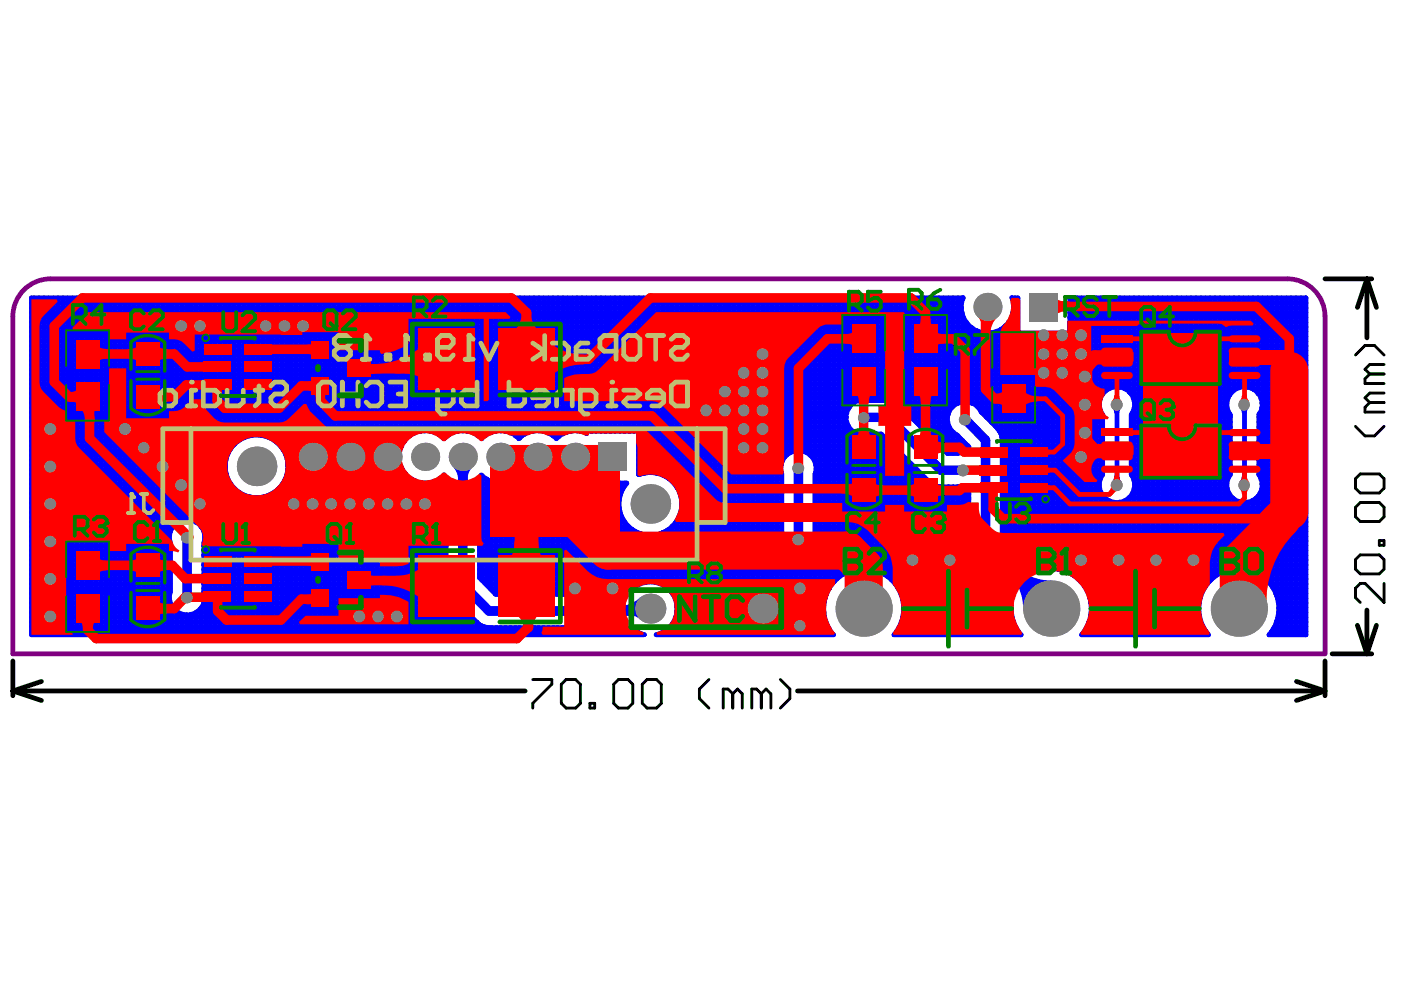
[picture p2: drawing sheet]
<svg xmlns="http://www.w3.org/2000/svg" width="297mm" height="210mm" viewBox="0 0 297 210" stroke-linecap="round" stroke-linejoin="round" font-family="sans-serif">
<g fill="none" stroke="#000" stroke-width="1">
<path d="M280.9 59.1h9.9M289.8 59.1v12.5M289.8 59.1l2 6.1M289.8 59.1l-2 6.1M282.4 138.6h8.4M287.8 132.6l2 6M289.8 129.3v9.3M291.8 132.6l-2 6M2.7 140.1v7.4M2.7 146.5l6.1 2M2.7 146.5h108.6M8.8 144.5l-6.1 2"/>
<path d="M169.1 146.5h111.8M274.9 144.5l6 2M280.9 140.1v7.4M280.9 146.5l-6 2"/>
</g>
<g fill="none" stroke="#000" stroke-width=".61">
<path d="M287.4 75.3l2-2.1h2l2 2.1M290.4 79.3l-1 1v1h4M290.4 79.3h3M293.4 77.3h-3l-1 1 1 1M287.4 90.4l2 2h2l2-2M290.4 85.4l-1 1v1h4M290.4 85.4h3M293.4 83.3h-3l-1 1 1 1.1M287.4 101.5l1-1h4l1 1v2l-1 1h-4l-1-1zM287.4 107.6l1-1.1h4l1 1.1v2l-1 1h-4l-1-1zM287.4 118.7l1-1.1h4l1 1.1v2l-1 1h-4l-1-1zM292.4 114.6h1v1h-1z"/>
<path d="M293.4 123.7v4l-4-4h-1l-1 1v2l1 1M113 144.1h4v1l-4 4v1M119 145.1l1-1h2l1.1 1v4l-1.1 1h-2l-1-1zM125.1 149.1h1v1h-1zM130.1 145.1l1-1h2l1.1 1v4l-1.1 1h-2l-1-1zM136.2 145.1l1-1h2l1 1v4l-1 1h-2l-1-1zM150.3 144.1l-2 2v2l2 2M155.4 147.1l-1.1-1h-1v4M155.4 147.1v3M155.4 147.1l1-1 1 1v3M161.4 147.1l-1-1h-1v4M161.4 147.1v3"/>
<path d="M161.4 147.1l1-1 1 1v3M165.4 144.1l2.1 2v2l-2.1 2"/>
</g>
<path d="M5.1 61.5a8 8 0 0 1 5.6-2.4h262.3a8 8 0 0 1 7.9 8v71.5h-278.2v-71.5a7.9 7.9 0 0 1 2.4-5.6z" fill="none" stroke="#800080" stroke-width="1"/>
<g fill="none" stroke="#00f" stroke-width="1">
<path d="M6.7 64.3h197.2M6.7 63.3h197.5M6.7 65.3h197.2M6.7 66.3h197.3M6.7 67.3h197.6M6.7 68.3h198.2M6.7 69.3h199.1M6.7 70.3h200.9M6.7 79.4h270.2M6.7 71.3h270.2M6.7 72.3h270.2M6.7 75.4h270.2"/>
<path d="M6.7 76.4h270.2M6.7 73.3h270.2M6.7 74.4h270.2M6.7 77.4h270.2M6.7 78.4h270.2M7.3 63.2v71.4M8.3 63.2v71.4M9.3 63.2v71.4M10.3 63.2v71.4M11.3 63.2v71.4M12.3 63.2v71.4M13.3 63.2v71.4"/>
<path d="M14.3 63.2v71.4M15.3 63.2v71.4M16.4 63.2v71.4M17.4 63.2v71.4M18.4 63.2v71.4M19.4 63.2v71.4M20.4 63.2v71.4M21.4 63.2v71.4M22.4 63.2v71.4M23.4 63.2v71.4M24.4 63.2v71.4M25.4 63.2v71.4"/>
<path d="M26.4 63.2v71.4M27.5 63.2v71.4M28.5 63.2v71.4M29.5 63.2v71.4M30.5 63.2v71.4M31.5 63.2v71.4M32.5 63.2v71.4M33.5 63.2v71.4M34.5 63.2v71.4M35.5 63.2v71.4M36.5 63.2v48.8M37.6 63.2v47.7"/>
<path d="M38.6 63.2v47.2M39.6 63.2v47.1M40.6 63.2v47.2M41.6 63.2v47.6M42.6 63.2v48.5h52M43.6 63.2v71.4M44.6 63.2v71.4M45.6 63.2v71.4M46.6 63.2v71.4M47.6 63.2v71.4M48.7 63.2v32.2M49.7 63.2v30.9"/>
<path d="M50.7 63.2v30.1M51.7 63.2v29.5M52.7 63.2v29.2M53.7 63.2v29M54.7 63.2v29M55.7 63.2v29.1M56.7 63.2v29.4M57.7 63.2v29.8M58.7 63.2v30.6M59.8 63.2v31.6M60.8 63.2v33.7M61.8 63.2v71.4"/>
<path d="M62.8 63.2v71.4M63.8 63.2v71.4M64.8 63.2v71.4M65.8 63.2v71.4M66.8 63.2v71.4M67.8 63.2v71.4M68.8 63.2v71.4M69.9 63.2v71.4M70.9 63.2v71.4M71.9 63.2v71.4M72.9 63.2v71.4M73.9 63.2v71.4"/>
<path d="M74.9 63.2v71.4M75.9 63.2v71.4M76.9 63.2v71.4M77.9 63.2v71.4M78.9 63.2v71.4M79.9 63.2v71.4M81 63.2v71.4M82 63.2v71.4M83 63.2v71.4M84 63.2v71.4M85 63.2v31.7M86 63.2v30"/>
<path d="M87 63.2v29.1M88 63.2v28.6M89 63.2v28.3M90 63.2v28.2M91.1 63.2v28.2M92.1 63.2v28.5M93.1 63.2v29M94.1 63.2v29.8a5.6 5.6 0 0 1 8 0l.1-29.8M95.1 63.2v29.1M96.1 63.2v28.5M97.1 63.2v28.3M98.1 63.2v28.2"/>
<path d="M99.1 63.2v28.3M100.1 63.2v28.5M101.1 63.2v29.1M103.2 63.2v29M104.2 63.2v28.5M105.2 63.2v28.2M106.2 63.2v28.2M107.2 63.2v28.3M108.2 63.2v28.6M109.2 63.2v29.2M110.2 63.2v29.6M111.2 63.2v28.9"/>
<path d="M112.3 63.2v28.4M113.3 63.2v28.2M114.3 63.2v28.2M115.3 63.2v28.3h5.4M116.3 63.2v28.7M117.3 63.2v29.2M118.3 63.2v29.5M119.3 63.2v28.8M120.3 63.2v28.4M121.3 63.2v28.2M122.3 63.2v28.2M123.4 63.2v28.3"/>
<path d="M124.4 63.2v28.7M125.4 63.2v28.2M126.4 63.2v28.2M127.4 63.2v28.2M128.4 63.2v28.2M129.4 63.2v28.2M130.4 63.2v28.2M131.4 63.2v28.2M132.4 63.2v28.2M133.4 63.2v28.2M134.5 63.2v28.2M135.5 63.2v37.4"/>
<path d="M136.5 63.2v37.1M137.5 63.2v36.9M138.5 63.2v37M139.5 63.2v37.1M140.5 63.2v37.5M141.5 63.2v38M142.5 63.2v38.8M143.5 63.2v40.1M144.6 63.2v71.4M145.6 63.2v71.4M146.6 63.2v71.4M147.6 63.2v71.4"/>
<path d="M148.6 63.2v71.4M149.6 63.2v71.4M150.6 63.2v71.4M151.6 63.2v71.4M152.6 63.2v71.4M153.6 63.2v71.4M154.6 63.2v71.4M155.7 63.2v71.4M156.7 63.2v71.4M157.7 63.2v71.4M158.7 63.2v71.4M159.7 63.2v71.4"/>
<path d="M160.7 63.2v71.4M161.7 63.2v71.4M162.7 63.2v71.4M163.7 63.2v71.4M164.7 63.2v71.4M165.8 63.2v34.9M166.8 63.2v33.3M167.8 63.2v32.6M168.8 63.2v32.3h-33.4M169.8 63.2v32.3M170.8 63.2v32.6M171.8 63.2v33.4h19.6"/>
<path d="M172.8 63.2v34.9M173.8 63.2v71.4M174.8 63.2v64.1M175.8 63.2v61.5M176.9 63.2v60.2M177.9 63.2v59.2M178.9 63.2v58.5M179.9 63.2v23.6M180.9 63.2v22.4M181.9 63.2v21.9M182.9 63.2v21.7M183.9 63.2v21.7"/>
<path d="M184.9 63.2v21.8M185.9 63.2v21.8M186.9 63.2v21.8M188 63.2v21.8M189 63.2v21.9M190 63.2v22.3M191 63.2v23M192 63.2v24M193 63.2v25M194 63.2v26M195 63.2v27M196 63.2v28"/>
<path d="M197 63.2v29M198.1 63.2v30M199.1 63.2v31M200.1 63.2v32M201.1 63.2v24.6M202.1 63.2v23M203.1 63.2v22.4M204.1 63.2v.3M204.1 66.7v18.6M204.2 63.1a5.6 5.6 0 0 0 5.2 7.5 5.6 5.6 0 0 0 5.1-7.5M204.2 63.2h-197.5v71.4h129.9M205.1 68.6v16.7"/>
<path d="M206.1 69.5v16.1M207.1 70.1v16.1M208.1 70.4v17.1h25.4M209.2 70.6v17.9h24.6M210.2 70.5v19h23.6M211.1 70.3h4.7M211.2 70.3v20.2h22.6M212.2 69.8v22M212.9 69.3h2.9M213.2 69v45.3M213.8 68.3h2M214.2 67.7v47.6"/>
<path d="M214.4 67.3h1.4M214.5 63.2h1.3v7.4h11v-7.4h50.1v71.4h-7.9M214.6 63.3h1.2M214.7 66.3h1.1M214.8 64.3h1M214.9 65.3h.9M215.2 63.2v53.1M216.2 70.6v46.7M217.2 70.6v47.7M218.2 70.6v48.6M219.3 70.6v49.2h57.6M220.3 70.6v49.6"/>
<path d="M221.3 70.6v49.8M222.3 70.6v50M223.3 70.6v50M224.3 70.6v50.1M225.3 70.6v50.3M226.3 70.6v50.7M226.8 64.3h50.1M226.8 63.3h50.1M226.8 65.3h50.1M226.8 66.3h50.1M226.8 67.3h50.1M226.8 68.3h50.1"/>
<path d="M226.8 69.3h50.1M226.8 70.3h50.1M227.3 63.2v58.6M228.3 63.2v59.4M229.3 63.2v60.3M230.4 63.2v61.8M231.4 63.2v65.4M232.4 63.2v71.4M233.4 63.2v21M234.4 63.2v19.7M235.4 63.2v19.1M236.4 63.2v18.8"/>
<path d="M237.4 63.2v18.9M238.4 63.2v19.2h23.8M239.4 63.2v19.9M240.5 63.2v21.9M241.5 63.2v71.4M242.5 63.2v71.4M243.5 63.2v71.4M244.5 63.2v71.4M245.5 63.2v71.4M246.5 63.2v71.4M247.5 63.2v71.4M248.5 63.2v71.4"/>
<path d="M249.5 63.2v71.4M250.5 63.2v71.4M251.6 63.2v71.4M252.6 63.2v71.4M253.6 63.2v71.4M254.6 63.2v63.2M255.6 63.2v61.1M256.6 63.2v59.9M257.6 63.2v59M258.6 63.2v58.4M259.6 63.2v57.9M260.6 63.2v20.6"/>
<path d="M261.6 63.2v19.5M262.7 63.2v19M263.7 63.2v18.8M264.7 63.2v18.9M265.7 63.2v19.3M266.7 63.2v20.2h10.2M267.7 63.2v59.1M268.7 63.2v59.9M269.7 63.2v61.2M270.7 63.2v63.3M271.7 63.2v71.4M272.8 63.2v71.4"/>
<path d="M273.8 63.2v71.4M274.8 63.2v71.4M275.8 63.2v71.4M276.8 63.2v71.4M6.7 92.5h45.5M6.7 93.5h43.7M6.7 91.5h82.2M6.7 95.5h41.9M6.7 88.5h172.8M6.7 89.5h172.9M6.7 87.5h172.9M6.7 90.5h173.3"/>
<path d="M6.7 85.5h174.4M6.7 96.6h41.3M6.7 97.6h41.1M6.7 99.6h41M6.7 98.6h40.9M6.7 94.5h42.6M6.7 86.5h173.4M6.7 84.4h226.6M6.7 82.4h228.4M6.7 83.4h227.2M6.7 80.4h270.2M6.7 81.4h270.2"/>
<path d="M56.5 92.5h30.3M58.4 93.5h27.4M59.5 94.5h25.7M60.2 95.5h24.6M60.7 96.6h24M61 97.6h23.7M61.1 99.6h24.3M61.1 98.6h23.8M85 98.8v35.8M91.4 91.5h5.5M93.5 92.5h1.3M94.2 93a5.6 5.6 0 0 0-8-.1 5.6 5.6 0 0 0 0 7.9 5.6 5.6 0 0 0 8-.1"/>
<path d="M99.3 91.5h5.5M101.4 92.5h1.3M102.1 93a5.6 5.6 0 0 1 8 0M107.3 91.5h5.5M109.4 92.5h1.2M117.4 92.5h1.2M118 93a5.6 5.6 0 0 0-8 0M123.2 91.5h1.2M124.4 91.4h11v9.2M124.4 91.9a5.6 5.6 0 0 0-6.5 1.1M135.4 92.5h52M135.4 93.5h53"/>
<path d="M135.4 91.5h45.5v29.4M135.4 96.6h31.3M135.4 97.6h30.6M135.4 99.6h30.1M135.4 98.6h30.3M135.4 94.5h54M169.7 95.5h20.7M172.6 97.6h19.8M172.9 98.6h20.5M173 99.6h21.4M179.9 90.3v30.9M181.9 92v28.7"/>
<path d="M182.9 92.2v28.4M183.9 92.1v28.5M184.3 84.9a3.7 3.7 0 0 0-4.9 3.6 3.7 3.7 0 0 0 4.9 3.5M184.3 85h4.5l1.3 .4 .8 .6M184.3 92h2.5l10.1 10.1M184.9 92v28.8M185.9 92v29.1M186.9 92.1v29.4M188 93.1v29M189 94.1v28.8M190 95.1v28.9M190.1 85.5h13.2"/>
<path d="M190.8 86.1l10.1 10.1h2.2v-3.8M191 96.2v29.6h22.8M191.3 86.5h10.5M192 97.2v37.4M192.3 87.5h8.9M193 98.2v36.4M193.3 88.5h7.6M194 99.2v35.4M194.3 89.5h6.7M195.3 90.5h6M196.3 91.5h5.6M197.3 92.5h5.9"/>
<path d="M198.4 93.5h5.8M199.4 94.5h5.8M200.4 95.5h5M201.1 90.1v6.1M202.1 91.6v4.6M204.1 93.4v2.5M205.1 94.4v1.7M205.9 85.5h27.2M207.4 86.5h25.8M207.9 87.2a3.7 3.7 0 0 0-5.9-1 3.7 3.7 0 0 0 .9 6l2.5 2.5 .1 1.5-1.5-.2-.9 .1M207.9 87.3l3.6 3.5M211.4 90.8l.8 1.2 .3 1.3v20.4l4.4 4.4"/>
<path d="M212 91.5h21.8M212.4 92.5h21.4M212.5 93.5h21.3M212.5 95.5h21.3M212.5 96.6h21.3M212.5 97.6h21.3M212.5 99.6h21.3M212.5 98.6h21.3M212.5 94.5h21.3M233.4 87.2v14.2M233.8 87.9a3.7 3.7 0 0 1 3-5.9 3.7 3.7 0 0 1 3.1 5.9M233.8 87.9v12.8"/>
<path d="M236.2 86.2l.4 .6 .1 .6M236.8 86.2v16.6M237.3 86.2l-.4 .6-.1 .6M239.7 83.4h21.2M239.8 92.5h21M239.8 93.5h21M239.8 87.9v12.8M239.8 91.5h21M239.8 95.5h21M239.8 88.5h21M239.8 89.5h21M239.8 90.5h21"/>
<path d="M239.8 96.6h21M239.8 97.6h21M239.8 99.6h21M239.8 98.6h21M239.8 94.5h21M240 87.5h20.5M240.2 84.4h20.1M240.6 85.5h19.5M260.1 86.5h-19.6v15.6M260.6 87.7v13.2M260.8 87.9a3.7 3.7 0 0 1 3.1-5.9 3.7 3.7 0 0 1 3 5.9M260.8 87.9v12.8"/>
<path d="M263.3 86.2l.3 .6 .2 .6M263.9 86.2v16.6M264.3 86.2l-.3 .6-.1 .6M265.5 82.4h11.4M266.9 92.5h10M266.9 93.5h10M266.9 87.9v12.8M266.9 91.5h10M266.9 95.5h10M266.9 88.5h10M266.9 89.5h10M266.9 90.5h10"/>
<path d="M266.9 96.6h10M266.9 97.6h10M266.9 99.6h10M266.9 98.6h10M266.9 94.5h10M267.1 87.5h9.8M267.3 84.4h9.6M267.5 85.5h9.4M267.5 86.5h9.4M6.7 101.6h41.6M6.7 103.6h43v31M6.7 104.6h44.3"/>
<path d="M6.7 105.6h87.9M6.7 100.6h41.2M6.7 102.6h42.2M6.7 119.8h29.4M6.7 111.7h30M6.7 113.7h29.2M6.7 114.7h29.3M6.7 112.7h29.4M6.7 115.7h29.4M6.7 116.7h29.4M6.7 117.7h29.4M6.7 106.6h87.9"/>
<path d="M6.7 109.7h87.9M6.7 107.7h87.9M6.7 108.7h87.9M6.7 118.8h29.4M6.7 110.7h31.3M36.1 115.1a3.7 3.7 0 0 1 3.6-4.9 3.7 3.7 0 0 1 3.5 4.9M36.1 115.1v10.4M41.4 110.7h53.2M43.2 115.1v10.4M43.2 119.8h51.4M43.2 112.7h51.4M43.2 115.7h51.4"/>
<path d="M43.2 116.7h51.4M43.2 117.7h51.4M43.2 118.8h51.4M43.3 114.7h51.3M43.4 113.7h51.2M48.7 102.3v32.3M50.7 104.4v30.2M51.7 105v29.6M52.7 105.3v29.3M53.7 105.5v29.1M54.7 105.5v29.1M55.7 105.4v29.2"/>
<path d="M56.7 105.1v29.5M58.7 103.9v30.7M59.1 103.6h35.5M59.8 102.8v31.8M60 102.6h34.6M60.5 101.6h26.8M60.8 100.9v33.7M60.9 100.6h25.2M86 100.5v34.1M87 101.4v33.2M88 101.9v32.7M89 102.3v32.3"/>
<path d="M90 102.4v32.2M91.1 102.3v32.3M92.1 102v32.6M93 101.6h1.6M93.1 101.5v33.1M94.1 100.7v33.9M94.2 100.7l.4 .9M94.6 101.6v22.8l.3 .9 .4 .7 5.8 6v2.6M94.6 104.6h-36.9v30M101.7 101.6h1.6M101.7 101.6v20.9l3.4 3.5h26.4M101.7 117.7h66.1v16.9"/>
<path d="M101.7 104.6h29.8M101.7 105.6h29.5M101.7 103.6h30.2M101.7 102.6h30.9M101.7 119.8h107M101.7 111.7h31.5M101.7 113.7h64M101.7 114.7h63.8M101.7 112.7h33M101.7 115.7h64.2M101.7 116.7h64.8M101.7 106.6h29.4"/>
<path d="M101.7 109.7h30.1M101.7 107.7h29.5M101.7 108.7h29.7M101.7 118.8h105.9M101.7 110.7h30.6M102 100.7l-.3 .9M102.1 100.7a5.6 5.6 0 0 0 8 0M102.2 100.8v22.2M103.2 101.6v22.4M104.2 102v23M105.2 102.3v23.7M106.2 102.4v23.6"/>
<path d="M107.2 102.2v23.8M108.2 101.9v24.1M108.8 101.6h2.3M109.2 101.4v24.6M110 100.7a5.6 5.6 0 0 0 8 0M110.2 100.9v25.1M111.2 101.6v24.4M112.3 102.1v23.9M113.3 102.3v23.7M114.3 102.4v23.6M115.3 102.2v23.8M116.3 101.9v24.1"/>
<path d="M116.8 101.6h2.3M117.3 101.3v24.7M117.9 100.7a5.6 5.6 0 0 0 6.5 1.1M118.3 101v25M119.3 101.7v24.3M120.3 102.1v23.9M121.3 102.3v23.7M122.3 102.4v23.6M123.4 102.2v23.8M124.4 101.8v24.2M124.4 102.4h8.4M125.4 102.4v23.6"/>
<path d="M126.4 102.4v23.6M127.4 102.4v23.6M128.4 102.4v23.6M129.4 102.4v23.6M130.4 102.4v23.6M131.4 102.4v2.5M131.4 108.8v17.2M132.4 102.4v.4M132.4 110.8v15M133.4 111.9v13.4M134.5 112.6v11.9M135.5 100.6a6.7 6.7 0 0 1 9 6.2 6.7 6.7 0 0 1-8.9 6.3 6.7 6.7 0 0 1-2.7-10.7"/>
<path d="M135.5 113.1v10.8M136.5 113.4v10.1M137.5 113.5v9.9M138.5 113.5v9.9M139.5 113.3v10.3M140.3 100.6h25.5M140.5 112.9v11.1M141 112.7h24.8M141.5 112.4v12.3M142 101.6h23.8M142.4 111.7h23.4M142.5 111.6v14.2h32.8"/>
<path d="M143 102.6h22.8M143.3 110.7h22.5M143.5 110.3v18.5h31.1M143.7 103.6h22.1M143.8 109.7h22M144.1 104.6h21.7M144.3 108.7h21.5M144.5 105.6h21.3M144.5 107.7h21.3M144.6 106.6h21.2M165.7 113.3a3.7 3.7 0 0 0 3.6 4.8 3.7 3.7 0 0 0 3.5-4.8M165.7 100.4a3.7 3.7 0 0 1 3.6-4.9 3.7 3.7 0 0 1 3.5 4.9"/>
<path d="M165.8 100.4v12.8M165.8 115.5v19.1M166.8 117.1v17.5M168.8 118v16.6M169.8 118v16.6M171.8 117.1v17.5M172.1 116.7h33.7M172.7 115.7h32.8M172.8 101.6h23.6M172.8 104.6h32.6M172.8 105.6h32.6M172.8 103.6h32.6"/>
<path d="M172.8 100.6h22.6M172.8 100.4v12.8M172.8 115.5v19.1M172.8 102.6h24.7M172.8 111.7h32.6M172.8 112.7h32.6M172.8 106.6h32.6M172.8 109.7h32.6M172.8 107.7h32.6M172.8 108.7h32.6M172.8 110.7h32.6M172.9 113.7h32.5"/>
<path d="M173 114.7h32.4M195 100.2v34.4M196 101.2v33.4M197 102.2l.7 .5 1.3 .5h4.1v31.4M197 102.2v32.4M198.1 102.9v31.7M199.1 103.2v31.4M200.1 103.2v31.4M201.1 103.2v31.4M202.1 103.2v31.4M204.1 103.4v31.2M205.1 103.2v31.4"/>
<path d="M205.4 103.1l.1 12.5 .4 1.3 .6 .7M205.5 103.2l-1.5 .2-.9-.2M206.1 117.2v17.4M206.5 117.6l5.5 5.5M206.6 117.7h-35.8v16.9M207.1 118.2v16.4M208.1 119.3v15.3M212.5 101.6h20.8M212.5 105.6h21.9v29M212.5 104.6h21.1M212.5 103.6h20.7M212.5 100.6h21.3"/>
<path d="M212.5 102.6h20.6M212.5 111.7h64.4M212.5 112.7h64.4M212.5 106.6h64.4M212.5 109.7h64.4M212.5 107.7h64.4M212.5 108.7h64.4M212.5 110.7h64.4M212.6 113.7h64.3M213.6 114.7h63.3M214.6 115.7h62.3M215.6 116.7h61.3"/>
<path d="M216.6 117.7h60.3M217 118.1a9.1 9.1 0 0 0 7 2.5 8.5 8.5 0 0 1 5.3 14M217.6 118.8h59.3M233.4 104.3v30.3M233.8 100.6a3.7 3.7 0 0 0 3 5.9 3.7 3.7 0 0 0 3.1-5.9M235.4 106.2v28.4M236.4 106.5v28.1M236.7 101.2l-.1 .6-.4 .5M236.8 101.2l.1 .6 .4 .5M237.4 106.4v28.2M238.4 106.1v28.5M239.2 105.6h22.1"/>
<path d="M239.4 105.4v29.2M239.8 100.6h21M240 104.6h20.5M240.3 101.6h20M240.5 103.5v31.1M240.5 103.6h19.7M240.6 102.6h19.5M260.6 104.7v16.1M260.8 100.6a3.7 3.7 0 0 0 3.1 5.9 3.7 3.7 0 0 0 3-5.9M261.6 105.8v14.9M262.7 106.3v14.3M263.7 106.5v14.2"/>
<path d="M263.8 101.2l-.2 .6-.3 .5M263.9 101.2l.1 .6 .3 .5M264.7 106.4v14.4M265.7 106v15.2M266.3 105.6h10.6M266.7 105.2v16.4M266.9 100.6h10M267.1 104.6h9.8M267.3 101.6h9.6M267.5 103.6h9.4M267.5 102.6h9.4M6.7 128.8h29.9"/>
<path d="M6.7 127.8h29.4M6.7 129.9h31.1M6.7 130.9h93.3M6.7 131.9h94.3M6.7 125.8h29.3M6.7 126.8h29.2M6.7 132.9h96M6.7 120.8h29.4M6.7 122.8h29.4M6.7 123.8h29.4M6.7 121.8h29.4M6.7 124.8h29.4"/>
<path d="M6.7 133.9h128.2M36.1 125.5a3.7 3.7 0 0 0 3.6 4.9 3.7 3.7 0 0 0 3.5-4.9M36.5 128.6v6M37.6 129.8v4.8M38.6 130.3v4.3M39.6 130.4v4.2M40.6 130.3v4.3M42.6 128.9v5.7M42.7 128.8h55.3M43.2 127.8h53.8M43.2 120.8h51.4M43.2 122.8h51.4"/>
<path d="M43.2 123.8h51.4M43.2 121.8h51.4M43.2 124.8h51.5M43.3 125.8h51.8v8.8M43.4 126.8h52.6M96.1 126.9v7.7M97.1 127.9v6.7M98.1 128.9v5.7M99 129.9h-57.4v4.7M99.1 130v4.6M100.1 131v3.6M101.2 132l1.1 .8 1.4 .3h30"/>
<path d="M101.7 120.8h79.6M101.7 121.8h77.1M102 122.8h75.5M102.2 132.7v1.9M103 123.8h32.7M103.2 133v1.6M104 124.8h30.1M104.2 133.1v1.5M105 125.8h27.5M105.2 133.1v1.5M106.2 133.1v1.5M107.2 133.1v1.5"/>
<path d="M108.2 133.1v1.5M109.2 133.1v1.5M110.2 133.1v1.5M111.2 133.1v1.5M112.3 133.1v1.5M113.3 133.1v1.5M114.3 133.1v1.5M115.3 133.1v1.5M116.3 133.1v1.5M117.3 133.1v1.5M118.3 133.1v1.5M119.3 133.1v1.5"/>
<path d="M120.3 133.1v1.5M121.3 133.1v1.5M122.3 133.1v1.5M123.4 133.1v1.5M124.4 133.1v1.5M125.4 133.1v1.5M126.4 133.1v1.5M127.4 133.1v1.5M128.4 133.1v1.5M129.4 133.1v1.5M130.4 133.1v1.5M131.4 133.1v1.5"/>
<path d="M132.4 133.1v1.5M133.4 133.1v1.5M133.8 125l-1.3 .8-1 .1M133.9 125.1a5.7 5.7 0 0 1 8.9 1.2 5.7 5.7 0 0 1-3.7 8.3M133.9 133l1.3 1 1.4 .6M134.5 133.7v.9M135.5 134.2v.4M139.1 134.6h37.7M140.1 123.8h36.4M140.5 134.1v.5M140.8 133.9h35.3M141.5 133.4v1.2"/>
<path d="M141.6 124.8h34.2M142 132.9h33.5M142.5 132.3v2.3M142.8 131.9h32.3M143.1 126.8h31.8M143.2 130.9h31.6M143.4 127.8h31.3M143.4 129.9h31.3M143.5 129.2v5.4M174.8 130.8v3.8M175.8 133.4v1.2M176.7 134.6a8.5 8.5 0 0 1 .6-11.7 8.5 8.5 0 0 1 11.7 0 8.5 8.5 0 0 1 .5 11.7"/>
<path d="M185 120.8h24.7M187.6 121.8h23.1M188.9 122.8h22.8M189.6 134.6h26.9M189.8 123.8h22.8M190 134.1v.5M190.1 133.9h25.8M190.5 124.8h22.8M190.7 132.9h24.6M191 132.3v2.3M191.2 131.9h23.7M191.3 126.8h22.8"/>
<path d="M191.4 130.9h23.2M191.6 128.8h22.8M191.6 127.8h22.7M191.6 129.9h22.8M209.2 120.3v14.3M210.2 121.3v13.3M211.2 122.3v12.3M212 123.1a8.7 8.7 0 0 1 2.4 6.7l.3 1.5 .5 1.4 1.3 1.9M212.2 123.4v11.2M213.2 124.7v9.9M214.2 127.2v7.4M215.2 132.7v1.9"/>
<path d="M216.2 134.3v.3M224.7 120.8h36.1M227.2 121.8h31M228.6 122.8h28.3M229.3 134.6h26.9M229.5 123.8h26.5M229.9 133.9h25.8M230.3 124.8h25M230.4 133.1v1.5M230.5 132.9h24.6M230.8 125.8h24M230.9 131.9h23.7"/>
<path d="M231.1 126.8h23.4M231.2 130.9h23.2M231.3 127.8h23M231.4 128.8h22.8M231.4 129.9h22.8M231.4 129.4v5.2M254.6 131.8v2.8M255.6 133.8v.8M256.3 134.6a8.5 8.5 0 0 1 .5-11.7 8.5 8.5 0 0 1 11.7 0 8.5 8.5 0 0 1 .6 11.7M264.5 120.8h12.4M267 121.8h9.9M268.3 122.8h8.6"/>
<path d="M269.3 123.8h7.6M269.6 133.9h7.3M269.7 133.7v.9M270 124.8h6.9M270.2 132.9h6.7M270.4 125.8h6.5M270.6 131.9h6.3M270.7 131.6v3M270.8 126.8h6.1M270.9 130.9h6M271 127.8h5.9M271 129.9h5.9"/>
<path d="M271.1 128.8h5.8"/>
<circle cx="54.4" cy="98.9" r="6.7"/>
</g>
<path d="M96.7 98.2a4.7 4.7 0 0 1 1.4 3.4 4.7 4.7 0 0 1 1.4-3.4M98.1 96.9v27l5.6 5.6h34.3M169.3 99.3v15.1M183.1 88.5h5.3l11.1 11.2h4.7M204.6 88.9l4.4 4.4v21.8l13.9 13.9M39.7 113.9v12.7M133.7 129.4l1.4 .3 1.2 .8M136.3 127.5a6.8 6.8 0 0 1-4.8 1.9M222.9 126.1a7.1 7.1 0 0 1-5-2.1 7.1 7.1 0 0 1 2.1 5M222.9 124.1a12 12 0 0 1-8.4-3.5 11.9 11.9 0 0 1 3.4 8.4" fill="none" stroke="#00f" stroke-width="2"/>
<path d="M230.1 79.8v11.9" fill="none" stroke="#00f" stroke-width="5"/>
<g fill="#808080">
<circle cx="169.3" cy="114.4" r="1.24"/>
<circle cx="169.3" cy="99.3" r="1.24"/>
<circle cx="39.6" cy="114" r="1.24"/>
<circle cx="39.6" cy="126.7" r="1.24"/>
<circle cx="204.6" cy="89" r="1.24"/>
<circle cx="183.1" cy="88.6" r="1.21"/>
<circle cx="263.7" cy="85.8" r="1.24"/>
<circle cx="236.8" cy="85.8" r="1.26"/>
<circle cx="263.7" cy="102.9" r="1.24"/>
<circle cx="230" cy="91.8" r="1.26"/>
<circle cx="230" cy="79.9" r="1.26"/>
<circle cx="230" cy="85.8" r="1.26"/>
<circle cx="236.8" cy="102.9" r="1.26"/>
<circle cx="204.2" cy="99.7" r="1.26"/>
<circle cx="62.3" cy="106.8" r="1.21"/>
<circle cx="66.3" cy="106.8" r="1.24"/>
<circle cx="70.2" cy="106.8" r="1.24"/>
<circle cx="74.2" cy="106.8" r="1.21"/>
<circle cx="78.2" cy="106.8" r="1.24"/>
<circle cx="82.2" cy="106.8" r="1.21"/>
<circle cx="86.2" cy="106.8" r="1.24"/>
<circle cx="90.1" cy="106.8" r="1.24"/>
<circle cx="26.5" cy="91" r="1.26"/>
<circle cx="30.5" cy="94.9" r="1.21"/>
<circle cx="34.5" cy="98.9" r="1.26"/>
<circle cx="38.4" cy="102.9" r="1.26"/>
<circle cx="42.4" cy="106.8" r="1.21"/>
<circle cx="38.4" cy="69.1" r="1.24"/>
<circle cx="42.4" cy="69.1" r="1.21"/>
<circle cx="56.3" cy="69.1" r="1.21"/>
<circle cx="60.3" cy="69.1" r="1.24"/>
<circle cx="64.3" cy="69.1" r="1.24"/>
<circle cx="10.6" cy="91" r="1.26"/>
<circle cx="10.6" cy="98.9" r="1.26"/>
<circle cx="10.7" cy="106.8" r="1.24"/>
<circle cx="10.7" cy="114.8" r="1.24"/>
<circle cx="10.6" cy="122.7" r="1.26"/>
<circle cx="84.1" cy="130.7" r="1.26"/>
<circle cx="80.1" cy="130.7" r="1.24"/>
<circle cx="76.2" cy="130.7" r="1.26"/>
<circle cx="161.7" cy="75.1" r="1.24"/>
<circle cx="157.6" cy="79.1" r="1.24"/>
<circle cx="153.7" cy="83" r="1.24"/>
<circle cx="149.7" cy="87" r="1.24"/>
<circle cx="221.2" cy="71.1" r="1.24"/>
<circle cx="225.2" cy="71.1" r="1.24"/>
<circle cx="229.2" cy="71.1" r="1.26"/>
<circle cx="221.3" cy="75.1" r="1.21"/>
<circle cx="225.2" cy="75.1" r="1.21"/>
<circle cx="229.2" cy="75.1" r="1.24"/>
<circle cx="221.2" cy="79.1" r="1.24"/>
<circle cx="225.2" cy="79.1" r="1.24"/>
<circle cx="229.2" cy="96.9" r="1.26"/>
<circle cx="253" cy="118.7" r="1.24"/>
<circle cx="245.1" cy="118.8" r="1.21"/>
<circle cx="237.2" cy="118.7" r="1.24"/>
<circle cx="229.2" cy="118.7" r="1.24"/>
<circle cx="201.4" cy="118.8" r="1.21"/>
<circle cx="193.5" cy="118.7" r="1.24"/>
<circle cx="161.7" cy="94.9" r="1.24"/>
<circle cx="161.7" cy="91" r="1.26"/>
<circle cx="161.7" cy="87" r="1.26"/>
<circle cx="161.7" cy="83" r="1.24"/>
<circle cx="157.6" cy="87" r="1.24"/>
<circle cx="157.6" cy="91" r="1.24"/>
<circle cx="157.7" cy="94.9" r="1.21"/>
<circle cx="157.7" cy="83" r="1.21"/>
<circle cx="161.7" cy="79" r="1.26"/>
<circle cx="153.7" cy="87" r="1.26"/>
<circle cx="10.6" cy="130.7" r="1.26"/>
<circle cx="169.6" cy="124.8" r="1.24"/>
<circle cx="169.6" cy="132.7" r="1.21"/>
<circle cx="121.9" cy="124.8" r="1.26"/>
<circle cx="129.9" cy="124.8" r="1.26"/>
<circle cx="209.4" cy="65.1" r="2.98"/>
<circle cx="74.3" cy="96.9" r="2.98"/>
<circle cx="66.3" cy="96.9" r="2.98"/>
<circle cx="54.4" cy="98.9" r="4.2"/>
<circle cx="106.1" cy="96.9" r="2.98"/>
<circle cx="98.1" cy="96.9" r="2.98"/>
<circle cx="90.1" cy="96.9" r="2.98"/>
<circle cx="137.9" cy="129" r="3.2"/>
<circle cx="121.9" cy="96.9" r="2.98"/>
<circle cx="137.9" cy="106.8" r="4.2"/>
<circle cx="161.7" cy="129" r="3.2"/>
<circle cx="222.9" cy="129" r="6"/>
<circle cx="262.7" cy="129" r="6"/>
<circle cx="114" cy="96.9" r="2.98"/>
<circle cx="82.2" cy="96.9" r="2.98"/>
<circle cx="183.1" cy="129" r="6"/>
</g>
<g fill="#808080">
<path d="M127 93.8h5.9v6h-5.9z" fill-rule="evenodd"/>
<path d="M218.3 62.1h6v6h-6z" fill-rule="evenodd"/>
</g>
<g fill="#f00">
<path d="M63.4 131.9l1.4-1.3h7v-3.8h8.8v-.7a10 10 0 0 1 6 1.5v4.8h-23z"/>
<path d="M15.3 69.5l3.4-3.3h88.5l1 1-.2 .4h-4.3v17.2l-.3 .3h-.8v-17.5h-16v5.3a13.8 13.8 0 0 1-5.7 2.2l-.3-.4v-.4h-8.8v-3.9h-7.7v.6l-22.8-.1v3.5l-.5 .2-1.7-1.8a3.8 3.8 0 0 0-3.3-.9v-1.4h-9v1.4h-3.7v-1.9h-7.6z"/>
<path d="M6.7 63.5h5.3l.2 .5-2.9 2.9-.5 .6-.3 .8-.1 12.7a2.85 2.85 0 0 0 .9 2.1l3.2 3.3 1.5 .8v2h1.9l.2 4.5 .3 .7 .5 .6 19.6 19.7a3 3 0 0 0 1.6 2l-.3 .4-.6-.2-1.4-.1v-1.5h-9v1.5h-3.7v-2h-9.1v19.2h1.2l.2 .5-8.7 .1z"/>
<path d="M119.6 116.7l.4-.2 4.6 4.6a5.9 5.9 0 0 0 4.3 1.7h48.2v1.1a7.9 7.9 0 0 0 0 10.3l-.3 .4h-37.5l-.1-.5a5.2 5.2 0 0 0 2.9-8.1 5.2 5.2 0 0 0-8.5 0 5.2 5.2 0 0 0 2.9 8.1l-.1 .5h-21.3l-.3-.4 .3-1.3h4.5z"/>
<path d="M214.5 63.2h1.4l.4 .4v6.5h10v-2.1h38.9l.6 .6-.2 .4h-4.4l-.8 .1-.3 .2h-.4l-.7-.6-.8-.1h-15.8l-.8 .1-.5 .4h-9.7v5.6h8.9v1.9l-.4 .3-5.7-.1a2.83 2.83 0 0 0-2.8 2.8 2.83 2.83 0 0 0 2.8 2.8v1.4a3.3 3.3 0 0 0 .9 4.7l-.2 .4h-3.5v5.5h8.9v2l-.4 .4-5.7-.1a2.79 2.79 0 0 0-2.7 2 2.79 2.79 0 0 0 1.2 3.1l-.2 .4h-2.5l-4.7-4.5 1.8-1.8 .5-.9 .2-.9v-5.9l-.2-1-.5-.8-3.6-3.7-.8-.5-1-.2-2.2-.1v-2.4h-7.4v-8.7a2.74 2.74 0 0 1 .9-2.1 5.6 5.6 0 0 0 1.2-5z"/>
<path d="M119.6 80.2a8.5 8.5 0 0 1 5.2-.9 2.85 2.85 0 0 0 2.1-.9l12.2-12.2h52.5l.3 .4-.2 .2v19.2h1.5v4.3h-1.5v10.6h-4v-10.6h-1.5v-4.3h1.5v-19.2h-9.1v2h-3.2a3.1 3.1 0 0 0-2.1 .9l-6.1 6.2a3.4 3.4 0 0 0-.9 2.2v20.1l-.2 1.1 .1 .9-.2 .4h-10.9l-14.7-14.6-.6-.5-.8-.3-19.4-.1z"/>
<path d="M23.1 78.1h3.7v10.6h9v-1.5a4.2 4.2 0 0 0 3.3-.8l1.7-1.8h2.2v.4a2.85 2.85 0 0 0 .9 2.1 4.7 4.7 0 0 0 3.7 2.5l12.4-.1 .7-.3 .6-.5 3.1-3h.5l.8 1.5 3.2 3.1a2.74 2.74 0 0 0 2.2 .9h65.9l14.6 14.5 .6 .5 .7 .3 25.7 .1v1.9h9.1v-1.5h4v1.5h9.1v-1.5l3.4-.1 1-.5 2.3 .1a4.1 4.1 0 0 0 1 3.7l2.4 2.3 .9 .4 .8 .1h46.8l.2 .5a7.8 7.8 0 0 0-3.1 5.7v4.7a7.9 7.9 0 0 0 0 10.3l-.2 .4h-27.1l-.2-.4a8 8 0 0 0-.6-11 8 8 0 0 0-11 0 8 8 0 0 0-.7 11l-.2 .4h-27l-.2-.4a7.9 7.9 0 0 0 0-10.3v-3.6a6.1 6.1 0 0 0-1.8-4.3l-3.6-3.6a5.9 5.9 0 0 0-4.3-1.7h-36.3l-.3-.5a6.2 6.2 0 0 0-.3-7.4 6.2 6.2 0 0 0-7.1-1.8l-.4-.3v-5.9l-.3-.9v-2h-10v.4h-.9a4.3 4.3 0 0 0-4.1 0h-3.9a4.3 4.3 0 0 0-4.1 0h-3.9a4.8 4.8 0 0 0-5.6 1.2h-.5a4.9 4.9 0 0 0-7.5 0h-.5a5 5 0 0 0-7.3-.3 5 5 0 0 0 0 7.3 5 5 0 0 0 7.3-.3h.5a5 5 0 0 0 7.2 .3l.5 .3v13.1l.1 .8 .4 .5-.3 .5h-15.7v3.9a15.5 15.5 0 0 1-6 .5v-.9h-8.8v-3.9h-7.7v.6l-21.1-.1-.2-.4a3.2 3.2 0 0 0-.6-3.6l-20.1-20.2v-2.4h1zM48.2 98.8a6.2 6.2 0 0 0 12.4 0 6.2 6.2 0 0 0-12.4 0z"/>
</g>
<g fill="none" stroke="#f00" stroke-width="2">
<path d="M36.9 75.1l2.8 2.7M111.6 66.3v9.9M39.5 81.6l-2.6 2.5M46 81.8v3.2l1.6 1.6M183.1 88.5v6.3M183.9 80.6l-.8 .8M209 82.5l1.9 2M183.1 103.6v.3M210.6 104v4M30.2 128.9v.1M39.3 126.6l-2.4 2.4M46.1 126.4v3.1l1.9 2"/>
<path d="M112 124.3v8.7l-2.4 2.4"/>
</g>
<path d="M225.3 79.8v3.9l1.9 2.1M236.8 79.8v6M263.9 79.8v6M220 99.5l-.2 .2h-.5M236.4 91.7h.4M223.5 103.4l3.3 3.4M236.8 103.6h-.4l-1.2 1.2M263.9 105.6l-1.2 1.2" fill="none" stroke="#f00" stroke-width="1"/>
<circle cx="183.1" cy="103.6" r="1.01" fill="#f00"/>
<g fill="none" stroke="#f00" stroke-width="2">
<path d="M11.5 69.1v11.9M19 75.1h17.9M39.7 77.8h6.4M54.7 74.1h12.6M169.3 78.1v21.2M196.2 71.8h6l2.4 2.5M209 63.9v18.6M273.4 71.8v6.8M19 84.1v8.8M31.3 84.1h5.6M39.5 81.6h6.6M63.9 81.8h4v3.2l3.2 3.2"/>
<path d="M183.1 81.4v7.1M196.2 80.2v.7M210.9 84.5h4M18.6 119.9h17.9l2.8 2.8h5.9M56 119h12.2M204 103.4l-.6 .6-20.3-.1M18.6 128.9v4.7l1.8 1.8M29.8 129h7.1M39.3 126.6h6.7M67.9 127h-4l-4.3 4.5"/>
</g>
<path d="M67.5 73.9l-.2 .2M214.9 75.5h6M215.3 84.5h6.4M219.8 99.7h3.9M225.3 88.2v5.9l-1.8 1.7h-4.2M227.2 85.8h2.4M236.8 99.7v3.9M263.9 99.7v5.9M219.3 103.4h4.2M228.8 104.8h6.4" fill="none" stroke="#f00" stroke-width="1"/>
<path d="M111.6 97.7v26.6" fill="none" stroke="#f00" stroke-width="5"/>
<path d="M232.1 75.8h6.3" fill="none" stroke="#f00" stroke-width="3"/>
<circle cx="66.3" cy="96.9" r="3" fill="#f00"/>
<path d="M66.3 96.9h15.9" fill="none" stroke="#f00" stroke-width="6.1"/>
<path d="M92.6 75.6l-2.8 2.6M232.1 75.8l-2 2v15.9l2 1.9h6.3" fill="none" stroke="#f00" stroke-width="3"/>
<path d="M273.4 78.6v29.8M121.9 107.6v2.2l7 6.9h50.7l3.5 3.6v9.1M271.7 110l-9 9.2v9.4" fill="none" stroke="#f00" stroke-width="8.1"/>
<path d="M106.1 96.9h23.8l.4 .4" fill="none" stroke="#f00" stroke-width="5"/>
<g fill="none" stroke="#f00" stroke-width="2">
<path d="M75.4 78.2h14.4M111.6 66.3l-3.2-3.1h-90.9l-6 5.9M183.1 71.8h-7.7l-6.1 6.3M196.2 71.8v-5.5l-3.1-3.1h-55.2l-13.1 13h-14M204.6 74.3v14.6M223.5 65h42.9l7 6.8M11.5 81l3.1 3.1h4.4M19 92.9l21.1 21M63.9 81.8l-4.7 4.8h-11.6M71.1 88.2h67.1l15.5 15.4h29.4M196.2 80.9v13.9M196.6 94.8h6.8l1 1h6.3"/>
<path d="M204.2 99.7h6.5M196.2 103.6v.3M204 103.4h6.7M210.6 108l2 2h59.1M20.4 135.4h89.2M48 131.5h11.6M76.1 123.1h15.6"/>
</g>
<path d="M220.9 75.5l4.4 4.3M236.8 71.8h27.1M221.7 84.5l3.6 3.7M223.7 99.7l5.1 5.1M236.8 91.7h27.1M226.8 106.8h35.9" fill="none" stroke="#f00" stroke-width="1"/>
<g fill="#f00">
<path d="M260.6 74.3h12.8v3.1h-12.8z" fill-rule="evenodd"/>
<path d="M260.6 94.1h13.2v3.2h-13.2z" fill-rule="evenodd"/>
<path d="M242.4 70.6h15.8v30.6h-15.8z" fill-rule="evenodd"/>
<path d="M104.1 94.8h27.3v19.1h-27.3z" fill-rule="evenodd"/>
</g>
<g fill="none" stroke="#f00" stroke-width="2">
<path d="M19.7 73.9l1.2 .8 1.4 .3M22.3 75.1l-1.4 .2-1.2 .8M27.7 75.1l1.3 .2 1.2 .8M30.2 73.9l-1.2 .8-1.3 .3M32.5 73.9l1.1 .8 1.4 .3M35 75.1l-1.4 .2-1.1 .8M65.4 74.1l1.2 .2 .7 .5M77.2 77.6l.6 .4 1.1 .3M86 78.2a7.2 7.2 0 0 1 5.1 2.1M91 73.3a16.7 16.7 0 0 1-11.8 4.9M92.4 74.7a11.8 11.8 0 0 1-8.3 3.5M111.5 66.3a6.4 6.4 0 0 0 2.8 5.2"/>
<path d="M111.6 66.3a6.4 6.4 0 0 1-2.7 5.2M113.7 74.1a7.1 7.1 0 0 0 5 2.1M115.1 72.7a11.9 11.9 0 0 0 8.5 3.5M118.7 76.3a7.1 7.1 0 0 0-5 2M123.6 76.3a11.9 11.9 0 0 0-8.5 3.5M182 70.8l-1.1 .8-1.4 .2 1.4 .3 1.1 .8M195.2 70.3l.8-1.2 .2-1.4 .3 1.4 .8 1.2M197.3 70.8l1.2 .8 1.4 .2-1.4 .3-1.2 .8M208.1 66.5a3.4 3.4 0 0 1 1 2.4M210.8 66.5l-1.2 1.7-.5 1.3-.1 1.3M222.7 63.7l1.3 .9 1.6 .3M226.4 64.9l-1.2 .1-1.1 .4-1.5 1"/>
<path d="M15.1 84.1a3.4 3.4 0 0 1 2.5 1M17.6 83l-1.3 .9-1.5 .2M17.6 85.6l1 1.4 .4 1.1 .1 1.1M19.7 85.6l-.6 1-.1 .7M32.4 83l1.3 .9 1.4 .2M34.8 84.1a3.4 3.4 0 0 0-2.4 1M67.3 81.3l-.6 .4-.8 .1a1.92 1.92 0 0 1 1.9 1.9M68.5 82.4l-.4 .6-.2 .7M182 82.5l.8 1.2 .3 1.4M183.1 91.2l-.3 1.4-.8 1.2M183.2 91.2l.3 1.4 .8 1.2M184.3 82.5l-.8 1.2-.3 1.4"/>
<path d="M195.2 82.5l.8 1.2 .2 1.4 .3-1.4 .8-1.2M195.2 93.8l.8-1.2 .2-1.4a3.6 3.6 0 0 0 3.7 3.6M199.9 94.9l-1.4 .3-1.2 .8M211.3 84.5l1.4 .3 1.1 .8M213.8 83.4l-1.1 .8-1.4 .2M19.7 118.8l1.2 .8 1.4 .3M22.3 120l-1.4 .2-1.2 .8M27.7 120l1.3 .2 1.2 .8M30.2 118.8l-1.2 .8-1.3 .3M32.5 118.8l1.1 .8 1.4 .3M35 120l-1.4 .2-1.1 .8M65.6 119l.8 .1 .9 .6"/>
<path d="M178.7 103.6a4.8 4.8 0 0 1 3.4 1.4M182.1 102.9l-1 .6-.8 .1M184.3 102.9l1.2 .7 1.3 .3M186.8 104l-1.3 .3-1.2 .8M192.6 104l1.4 .3 1.2 .8M195.2 102.9l-1.2 .7-1.4 .3M197.4 102.9l1.2 .8 1.5 .3M199.8 104a3.4 3.4 0 0 0-2.5 1M17.5 130.6l.8 1.2 .3 1.4M19.7 130.6l-.7 1.2-.3 1.4M32.4 127.9l1.3 .9 1.4 .2M34.8 129a3.4 3.4 0 0 0-2.4 1"/>
<path d="M67.4 126.2l-.8 .6-1.5 .3M77.2 122.4l1 .6 .7 .1M81.2 123.1a14 14 0 0 1 9.9 4.1M86 123.1a9.1 9.1 0 0 1 6.4 2.7M91.1 120.2a9.9 9.9 0 0 1-7 2.9M109.7 129.5a3.9 3.9 0 0 1 2.3 3.6M114.2 129.1a4.6 4.6 0 0 0-2.3 4"/>
</g>
<g fill="none" stroke="#f00" stroke-width="1">
<path d="M216.4 73.9a4.8 4.8 0 0 0 3.5 1.5M219.9 75.5a4.8 4.8 0 0 0-3.5 1.4M220.8 74.6l-.8 .5-1.4 .4M222.1 75.1l.2 1.3 .8 1.2M222.8 77.3l1.2 .7 1.3 .3M224.7 79.5l.4 .5 .1 .6M225.8 79.5l-.4 .5-.1 .6M215.7 83.8l1 .6 .8 .1M216.4 83.1l.9 .7 1 .5 1.7 .2M219.7 84.6l-1.8 .4-1.5 1M221.4 95.4l.4 .3 .6 .1-.6 .2-.4 .3M221.4 99.3l.4 .3 .6 .1-.6 .1-.4 .3"/>
<path d="M228.3 85.8l.7 .1 .5 .3M229.5 85.2l-.5 .3-.7 .2M236.7 84l-.1 .7-.4 .5M236.8 84l.1 .7 .4 .5M263.8 84l-.2 .7-.3 .5M263.9 84l.1 .7 .3 .5M221.4 103l.4 .3 .6 .1-.6 .1-.4 .3M236.1 102.8l-.2 1.2-.5 .6M236.7 101.2l-.1 .6-.4 .5M236.8 101.2l.1 .6 .4 .5M263.3 103.4l.3 .5 .2 .6M263.8 101.2l-.2 .6-.3 .5"/>
<path d="M263.9 101.2l.1 .6 .3 .5M264.3 103.4l-.3 .5-.1 .6"/>
</g>
<path d="M230 77.8a1.82 1.82 0 0 0-.3 2.2M230.9 77l-.8 1.3-.3 1.5M229.8 91.7l.3 1.6 .8 1.3" fill="none" stroke="#f00" stroke-width="3"/>
<path d="M114.3 97.2a9.3 9.3 0 0 0-2.8 6.5M111.5 115.4a8.3 8.3 0 0 1-2.4 5.9M111.6 115.4a8.3 8.3 0 0 0 2.5 5.9" fill="none" stroke="#f00" stroke-width="5"/>
<path d="M271.7 110a24.8 24.8 0 0 0-7.2 19" fill="none" stroke="#f00" stroke-width="8.1"/>
<g fill="#808080">
<circle cx="169.3" cy="114.4" r="1.24"/>
<circle cx="169.3" cy="99.3" r="1.24"/>
<circle cx="39.6" cy="114" r="1.24"/>
<circle cx="39.6" cy="126.7" r="1.24"/>
<circle cx="204.6" cy="89" r="1.24"/>
<circle cx="183.1" cy="88.6" r="1.21"/>
<circle cx="263.7" cy="85.8" r="1.24"/>
<circle cx="236.8" cy="85.8" r="1.26"/>
<circle cx="263.7" cy="102.9" r="1.24"/>
<circle cx="230" cy="91.8" r="1.26"/>
<circle cx="230" cy="79.9" r="1.26"/>
<circle cx="230" cy="85.8" r="1.26"/>
<circle cx="236.8" cy="102.9" r="1.26"/>
<circle cx="204.2" cy="99.7" r="1.26"/>
<circle cx="62.3" cy="106.8" r="1.21"/>
<circle cx="66.3" cy="106.8" r="1.24"/>
<circle cx="70.2" cy="106.8" r="1.24"/>
<circle cx="74.2" cy="106.8" r="1.21"/>
<circle cx="78.2" cy="106.8" r="1.24"/>
<circle cx="82.2" cy="106.8" r="1.21"/>
<circle cx="86.2" cy="106.8" r="1.24"/>
<circle cx="90.1" cy="106.8" r="1.24"/>
<circle cx="26.5" cy="91" r="1.26"/>
<circle cx="30.5" cy="94.9" r="1.21"/>
<circle cx="34.5" cy="98.9" r="1.26"/>
<circle cx="38.4" cy="102.9" r="1.26"/>
<circle cx="42.4" cy="106.8" r="1.21"/>
<circle cx="38.4" cy="69.1" r="1.24"/>
<circle cx="42.4" cy="69.1" r="1.21"/>
<circle cx="56.3" cy="69.1" r="1.21"/>
<circle cx="60.3" cy="69.1" r="1.24"/>
<circle cx="64.3" cy="69.1" r="1.24"/>
<circle cx="10.6" cy="91" r="1.26"/>
<circle cx="10.6" cy="98.9" r="1.26"/>
<circle cx="10.7" cy="106.8" r="1.24"/>
<circle cx="10.7" cy="114.8" r="1.24"/>
<circle cx="10.6" cy="122.7" r="1.26"/>
<circle cx="84.1" cy="130.7" r="1.26"/>
<circle cx="80.1" cy="130.7" r="1.24"/>
<circle cx="76.2" cy="130.7" r="1.26"/>
<circle cx="161.7" cy="75.1" r="1.24"/>
<circle cx="157.6" cy="79.1" r="1.24"/>
<circle cx="153.7" cy="83" r="1.24"/>
<circle cx="149.7" cy="87" r="1.24"/>
<circle cx="221.2" cy="71.1" r="1.24"/>
<circle cx="225.2" cy="71.1" r="1.24"/>
<circle cx="229.2" cy="71.1" r="1.26"/>
<circle cx="221.3" cy="75.1" r="1.21"/>
<circle cx="225.2" cy="75.1" r="1.21"/>
<circle cx="229.2" cy="75.1" r="1.24"/>
<circle cx="221.2" cy="79.1" r="1.24"/>
<circle cx="225.2" cy="79.1" r="1.24"/>
<circle cx="229.2" cy="96.9" r="1.26"/>
<circle cx="253" cy="118.7" r="1.24"/>
<circle cx="245.1" cy="118.8" r="1.21"/>
<circle cx="237.2" cy="118.7" r="1.24"/>
<circle cx="229.2" cy="118.7" r="1.24"/>
<circle cx="201.4" cy="118.8" r="1.21"/>
<circle cx="193.5" cy="118.7" r="1.24"/>
<circle cx="161.7" cy="94.9" r="1.24"/>
<circle cx="161.7" cy="91" r="1.26"/>
<circle cx="161.7" cy="87" r="1.26"/>
<circle cx="161.7" cy="83" r="1.24"/>
<circle cx="157.6" cy="87" r="1.24"/>
<circle cx="157.6" cy="91" r="1.24"/>
<circle cx="157.7" cy="94.9" r="1.21"/>
<circle cx="157.7" cy="83" r="1.21"/>
<circle cx="161.7" cy="79" r="1.26"/>
<circle cx="153.7" cy="87" r="1.26"/>
<circle cx="10.6" cy="130.7" r="1.26"/>
<circle cx="169.6" cy="124.8" r="1.24"/>
<circle cx="169.6" cy="132.7" r="1.21"/>
<circle cx="121.9" cy="124.8" r="1.26"/>
<circle cx="129.9" cy="124.8" r="1.26"/>
<circle cx="209.4" cy="65.1" r="2.98"/>
<circle cx="74.3" cy="96.9" r="2.98"/>
<circle cx="66.3" cy="96.9" r="2.98"/>
<circle cx="54.4" cy="98.9" r="4.2"/>
<circle cx="106.1" cy="96.9" r="2.98"/>
<circle cx="98.1" cy="96.9" r="2.98"/>
<circle cx="90.1" cy="96.9" r="2.98"/>
<circle cx="137.9" cy="129" r="3.2"/>
<circle cx="121.9" cy="96.9" r="2.98"/>
<circle cx="137.9" cy="106.8" r="4.2"/>
<circle cx="161.7" cy="129" r="3.2"/>
<circle cx="222.9" cy="129" r="6"/>
<circle cx="262.7" cy="129" r="6"/>
<circle cx="114" cy="96.9" r="2.98"/>
<circle cx="82.2" cy="96.9" r="2.98"/>
<circle cx="183.1" cy="129" r="6"/>
</g>
<g fill="#808080">
<path d="M127 93.8h5.9v6h-5.9z" fill-rule="evenodd"/>
<path d="M218.3 62.1h6v6h-6z" fill-rule="evenodd"/>
</g>
<g fill="#f00">
<path d="M28.8 72.5h5v5.1h-5z" fill-rule="evenodd"/>
<path d="M28.8 117.3h5v5.1h-5z" fill-rule="evenodd"/>
<path d="M28.8 126.4h5v5.1h-5z" fill-rule="evenodd"/>
<path d="M28.8 81.6h5v5.1h-5z" fill-rule="evenodd"/>
<path d="M51.8 121.6h5.7v2.2h-5.7z" fill-rule="evenodd"/>
<path d="M73.5 121.2h5v3.6h-5z" fill-rule="evenodd"/>
<path d="M51.9 80.5h5.7v2.2h-5.7z" fill-rule="evenodd"/>
<path d="M66.1 80h3.7v3.6h-3.7z" fill-rule="evenodd"/>
<path d="M51.9 72.9h5.7v2.3h-5.7z" fill-rule="evenodd"/>
<path d="M66.1 72.4h3.7v3.7h-3.7z" fill-rule="evenodd"/>
<path d="M216.3 98.7h5.8v2.1h-5.8z" fill-rule="evenodd"/>
</g>
<path d="M234.2 96.9h5.2M234.2 99.5h5.2" fill="none" stroke="#f00" stroke-width="1.5"/>
<path d="M233.4 90.9h6.7v1.5h-6.7z" fill-rule="evenodd" fill="#f00"/>
<path d="M234.2 79.6h5.2" fill="none" stroke="#f00" stroke-width="1.5"/>
<path d="M233.4 71.1h6.7v1.5h-6.7z" fill-rule="evenodd" fill="#f00"/>
<path d="M234.2 74.5h5.2M234.2 77h5.2M261.2 74.5h5.3M261.2 77h5.3M261.2 79.6h5.3M261.2 71.8h5.3M261.2 96.9h5.3M261.2 99.5h5.3M261.2 91.7h5.3" fill="none" stroke="#f00" stroke-width="1.5"/>
<g fill="#f00">
<path d="M16.1 116.8h5v6.1h-5z" fill-rule="evenodd"/>
<path d="M16.1 125.9h5v6.1h-5z" fill-rule="evenodd"/>
<path d="M16.1 72h5v6.1h-5z" fill-rule="evenodd"/>
<path d="M51.8 125.3h5.7v2.2h-5.7z" fill-rule="evenodd"/>
<path d="M51.9 117.8h5.7v2.3h-5.7z" fill-rule="evenodd"/>
<path d="M66.1 124.9h3.7v3.6h-3.7z" fill-rule="evenodd"/>
<path d="M66.1 117.3h3.7v3.7h-3.7z" fill-rule="evenodd"/>
<path d="M51.8 76.7h5.7v2.2h-5.7z" fill-rule="evenodd"/>
<path d="M73.5 76.3h5v3.6h-5z" fill-rule="evenodd"/>
<path d="M88.6 117.7h11.9v13.2h-11.9z" fill-rule="evenodd"/>
<path d="M193.7 92.3h5.1v5.1h-5.1z" fill-rule="evenodd"/>
<path d="M193.7 101.4h5.1v5h-5.1z" fill-rule="evenodd"/>
<path d="M180.6 92.3h5v5.1h-5z" fill-rule="evenodd"/>
<path d="M180.6 101.4h5v5h-5z" fill-rule="evenodd"/>
<path d="M180.6 68.8h5v6.1h-5z" fill-rule="evenodd"/>
<path d="M193.7 68.8h5.1v6.1h-5.1z" fill-rule="evenodd"/>
<path d="M216.4 102.4h5.8v2.1h-5.8z" fill-rule="evenodd"/>
<path d="M216.4 94.8h5.8v2.2h-5.8z" fill-rule="evenodd"/>
</g>
<path d="M234.2 94.3h5.2" fill="none" stroke="#f00" stroke-width="1.5"/>
<path d="M212.4 72.4h5v6.1h-5z" fill-rule="evenodd" fill="#f00"/>
<path d="M261.2 94.3h5.3" fill="none" stroke="#f00" stroke-width="1.5"/>
<g fill="#f00">
<path d="M16.1 81.1h5v6.1h-5z" fill-rule="evenodd"/>
<path d="M88.6 69.6h11.9v13.1h-11.9z" fill-rule="evenodd"/>
<path d="M180.6 77.9h5v6h-5z" fill-rule="evenodd"/>
<path d="M193.7 77.9h5.1v6h-5.1z" fill-rule="evenodd"/>
<path d="M212.4 81.5h5v6.1h-5z" fill-rule="evenodd"/>
<path d="M43.2 121.6h5.8v2.2h-5.8z" fill-rule="evenodd"/>
<path d="M43.3 80.5h5.8v2.2h-5.8z" fill-rule="evenodd"/>
<path d="M43.3 72.9h5.8v2.3h-5.8z" fill-rule="evenodd"/>
<path d="M207.7 98.6h5.8v2.2h-5.8z" fill-rule="evenodd"/>
<path d="M43.3 117.8h5.8v2.3h-5.8z" fill-rule="evenodd"/>
<path d="M43.2 125.3h5.8v2.2h-5.8z" fill-rule="evenodd"/>
<path d="M105.7 117.7h11.9v13.2h-11.9z" fill-rule="evenodd"/>
<path d="M43.2 76.7h5.8v2.2h-5.8z" fill-rule="evenodd"/>
<path d="M207.8 94.7h5.8v2.3h-5.8z" fill-rule="evenodd"/>
<path d="M207.8 102.3h5.8v2.2h-5.8z" fill-rule="evenodd"/>
<path d="M105.7 69.6h11.9v13.1h-11.9z" fill-rule="evenodd"/>
</g>
<path d="M40.5 90.9v27.9h107.3v-27.9M40.5 110.8h-6v-19.9h119.2v19.9h-5.9" fill="none" stroke="#c0c073" stroke-width="1"/>
<path d="M27.2 108.8h1.3M27.9 104.7v4.1M29.9 104.7h1.3M30.5 104.7v3.5l.7 .6h.7l.6-.6" fill="none" stroke="#c0c073" stroke-width=".81"/>
<circle cx="27.9" cy="104.7" r=".4" fill="#c0c073"/>
<path d="M27.9 104.7l.6 .7" fill="none" stroke="#c0c073" stroke-width=".81"/>
<path d="M98.6 76.2h1.7M99.4 71.1v5.1M102 72.7l1.7 3.5 1.7-3.5M113 72.7l2.5 1.8-2.5 1.7M115.5 71.1v5.1M117.1 72.7h2.5l.9 1v1.6l-.9 .9h-2.5M124.7 72.7h-1.6l-1 1v2.5h2.6l.9-.9-.9-.8h-2.6M130.6 74.5h-2.5l-.9-.8v-1.8l.9-.8h2.5v5.1M132.2 71.9l.9-.8h1.7l.9 .8v3.4l-.9 .9h-1.7l-.9-.9zM137.3 71.1h3.4M139 71.1v5.1M142.3 71.9l.9-.8h1.7l.9 .8v.8l-.9 1h-1.7l-.9 .8v.8l.9 .9h1.7l.9-.9" fill="none" stroke="#c0c073" stroke-width="1"/>
<circle cx="99.4" cy="71.1" r=".5" fill="#c0c073"/>
<path d="M85.2 76.2h1.7M86 71.1v5.1M90.2 75.3h.9v.9h-.9zM92.8 73.7h2.5l.8-1v-.8l-.8-.8h-1.7l-.8 .8v3.4l.8 .9h1.7l.8-.9M99.4 71.1l.9 .8" fill="none" stroke="#c0c073" stroke-width="1"/>
<circle cx="86" cy="71.1" r=".5" fill="#c0c073"/>
<path d="M76.8 76.2h1.6M77.6 71.1v5.1M81.9 75.3h.8v.9h-.8zM86 71.1l.9 .8" fill="none" stroke="#c0c073" stroke-width="1"/>
<circle cx="77.6" cy="71.1" r=".5" fill="#c0c073"/>
<path d="M71.8 73.7l-.9-1v-.8l.9-.8h1.6l.9 .8v.8l-.9 1M71.8 73.7l-.9 .8v.8l.9 .9h1.6l.9-.9v-.8l-.9-.8M71.8 73.7h1.6M77.6 71.1l.8 .8M128.9 86.1h1.7M130.6 82.7h-.9v3.4M132.2 82.7h2.6l.9 .8-.9 .8h-1.7l-.9 1 .9 .8h2.6M140.7 84.3h-3.4v-.8l.9-.8h1.6l.9 .8v1.8l-.9 .8h-1.6M142.3 81.8l.9-.8h2.6v5.1h-2.6l-.9-.8z" fill="none" stroke="#c0c073" stroke-width="1"/>
<circle cx="129.7" cy="81" r=".5" fill="#c0c073"/>
<g fill="none" stroke="#c0c073" stroke-width="1">
<path d="M39.8 86.1h1.7M41.5 82.7h-.9v3.4M43.1 81v5.1h2.5l.9-.8v-1.8l-.9-.8h-2.5M48.2 82.7v3.4h2.5l.9-.8v-2.6M54.1 82.7h1.6M54.9 81.8v3.5l-.8 .8M57.4 81.8l.8-.8h1.8l.8 .8v.9l-.8 .8h-1.8l-.8 .8v1l.8 .8h1.8l.8-.8M67.5 81.8l.8-.8h1.8l.8 .8v3.5l-.8 .8h-1.8l-.8-.8zM72.6 83.5h3.3M72.6 81v5.1M75.9 81v5.1M77.6 81.8l.8-.8h1.8l.8 .8v3.5l-.8 .8h-1.8l-.8-.8"/>
<path d="M82.7 81h3.3v5.1h-3.3M84.4 83.5h1.6M92.8 82.7v4.2l.8 .9h.8M96.1 82.7v2.6l-.8 .8h-2.5M101.1 81v5.1h-2.5l-.8-.8v-1.8l.8-.8h2.5M107.9 81v5.1h2.5l.8-.8v-1.8l-.8-.8h-2.5M116.3 84.3h-3.3v-.8l.8-.8h1.7l.8 .8v1.8l-.8 .8h-1.7M118 86.1v-2.6l.8-.8h2.5v3.4M123.1 86.1h2.5l.8-.8v-1.8l-.8-.8h-2.5v4.2l.8 .9h.8"/>
</g>
<circle cx="40.6" cy="81" r=".5" fill="#c0c073"/>
<path d="M33.9 83.5l.8-.8h1.7l.8 .8v1.8l-.8 .8h-1.7l-.8-.8z" fill="none" stroke="#c0c073" stroke-width="1"/>
<path d="M29 78.8h4.7M29 80.4h4.7M180.8 98.7h4.7M193.8 98.7h4.9M180.8 100.2h4.7M193.8 100.2h4.9M29 125.2h4.7M29 123.7h4.7" fill="none" stroke="#008000" stroke-width=".61"/>
<path d="M46.8 71.8v-.2h7.2v.2M247.9 70.3h-5.9v11.1h16.6v-11.1h-5.1M46.8 83.7v.2h7.2v-.2M211.4 93.7v-.2h7.1v.2M247.9 90.2h-5.9v11.1h16.6v-11.1h-5.1M31.3 111.4l-.7-.7h-1.3l-.7 .7v2.7l.7 .6h1.3l.7-.6M32.6 114.7h1.3M33.3 110.7v4M46.8 116.7v-.2h7.2v.2M211.4 105.6v.2h7.1v-.2M46.8 128.6v.2h7.2v-.2" fill="none" stroke="#008000" stroke-width=".81"/>
<path d="M14 77.6v-7.6h9.1v7.6M178.6 74.4v-7.6h9.1v7.6M178.6 78.4v7.6h9.1v-7.6M191.7 74.4v-7.6h9.1v7.6M191.7 78.4v7.6h9.1v-7.6M210.4 78v-7.6h9.1v7.6M14 81.6v7.6h9.1v-7.6M210.4 82v7.6h9.1v-7.6M14 122.4v-7.6h9.1v7.6M14 126.4v7.6h9.1v-7.6" fill="none" stroke="#008000" stroke-width=".4"/>
<g fill="none" stroke="#008000" stroke-width=".71">
<path d="M27.8 72.5v5.8M34.9 72.5v6.2M27.8 80.7v5.9M34.9 80.7v5.9M179.6 92.4v5.8M186.7 92.4v6.2M192.7 92.4v5.8M199.9 92.4v6.2M27.8 117.4v5.8M34.9 117.4v6.2M179.6 100.6v5.8M186.7 100.6v5.8"/>
<path d="M192.7 100.6v5.8M199.9 100.6v5.8M27.8 125.6v5.9M34.9 125.6v5.9"/>
</g>
<g fill="none" stroke="#008000" stroke-width="1">
<path d="M87.4 68.7v15M87.5 68.7h12.7M106 68.7h12.6M118.8 68.7v15M87.5 83.7h12.7M106 83.7h12.6M87.4 116.7v15.2M87.5 116.7h12.7M106 116.7h12.6M118.8 116.7v15.2M87.5 131.9h12.7M106 131.9h12.6"/>
<path d="M191.5 129h9.6M201.1 121.1v15.9M205 125.1v7.9M205.4 129h9.1M231.3 129h9.5M240.8 121.1v15.9M244.8 125.1v7.9M245.2 129h9.1"/>
</g>
<path d="M67.4 77.8v.5M72 72.2h4.5v2.1M76.5 81.8v2h-4.5M72 117.1h4.5v2.1M67.4 122.7v.5M76.5 126.7v2h-4.5M133.9 125.1h31.8v7.9h-31.8z" fill="none" stroke="#008000" stroke-width="1.2"/>
<circle cx="33.3" cy="110.7" r=".4" fill="#008000"/>
<path d="M33.3 110.7l-.7 .7M69.5 111.8l.7-.7h1.3l.7 .7v2.7l-.7 .6h-1.3l-.7-.6zM70.9 113.8l1.3 1.3M73.5 115.1h1.4M74.2 111.1v4" fill="none" stroke="#008000" stroke-width=".81"/>
<circle cx="74.2" cy="111.1" r=".4" fill="#008000"/>
<g fill="none" stroke="#008000" stroke-width=".81">
<path d="M30.5 66.5l-.7-.7h-1.3l-.7 .7v2.7l.7 .6h1.3l.7-.6M31.8 66.5l.7-.7h1.3l.7 .7v.7l-2.7 2.6h2.7M69.3 65.8h1.4l.7 .7v2.7l-.7 .6h-1.4l-.6-.6v-2.7zM70.1 68.5l1.3 1.3M72.7 66.5l.7-.7h1.3l.7 .7v.7l-2.7 2.6h2.7M87.7 65.8h2l.7-.7v-1.3l-.7-.7h-2v4M89.1 65.8l1.3 1.3M91.8 63.8l.7-.7h1.3l.7 .7v.6l-2.7 2.7h2.7M74.2 111.1l-.7 .7M146.1 122.1h2l.7-.6v-1.4l-.7-.6h-2v4M147.4 122.1l1.4 1.4M150.8 121.5l-.7-.7v-.7l.7-.6h1.3l.7 .6v.7l-.7 .7"/>
<path d="M150.8 121.5l-.7 .6v.7l.7 .7h1.3l.7-.7v-.7l-.7-.6M150.8 121.5h1.3"/>
</g>
<path d="M179.2 116.4v5.1h2.5l.8-.8v-.8l-.8-.9h-2.5" fill="none" stroke="#008000" stroke-width="1"/>
<circle cx="179.2" cy="119" r=".5" fill="#008000"/>
<path d="M179.2 116.4h2.5l.8 .9v.8l-.8 .9h-2.5M184.2 117.3l.8-.9h1.7l.9 .9v.8l-3.4 3.4h3.4" fill="none" stroke="#008000" stroke-width="1"/>
<path d="M182.3 109.4l-.7-.6h-1.3l-.7 .6v2.7l.7 .7h1.3l.7-.7M186.3 110.8h-2.7l2-2v4M196.1 109.4l-.6-.6h-1.4l-.6 .6v2.7l.6 .7h1.4l.6-.7M197.5 109.4l.7-.6h1.4l.6 .6v.7" fill="none" stroke="#008000" stroke-width=".81"/>
<circle cx="200.2" cy="110.1" r=".4" fill="#008000"/>
<path d="M180 64.6h2l.7-.7v-1.3l-.7-.8h-2v4.1M181.3 64.6l1.4 1.3M186.7 61.8h-2.7v2.1l1.3-.7h.7l.7 .7v1.3l-.7 .7h-1.3l-.7-.7M192.7 64.2h2l.7-.7v-1.4l-.7-.7h-2v4.1M194 64.2l1.4 1.3M196.7 63.5h2.1l.6 .7v.6l-.6 .7h-1.4l-.7-.7zM199.4 61.4l-1.3 .7-1.4 1.4M198.9 110.8h.7M199.6 110.8l.6 .6v.7l-.6 .7h-1.4l-.7-.7M200.2 110.1l-.6 .7" fill="none" stroke="#008000" stroke-width=".81"/>
<path d="M220.2 116.4v5.1h2.4l.9-.8v-.8l-.9-.9h-2.4" fill="none" stroke="#008000" stroke-width="1"/>
<circle cx="220.2" cy="119" r=".5" fill="#008000"/>
<path d="M220.2 116.4h2.4l.9 .9v.8l-.9 .9h-2.4M226 116.4v5.1M225.1 121.5h1.7" fill="none" stroke="#008000" stroke-width="1"/>
<circle cx="226" cy="116.4" r=".5" fill="#008000"/>
<path d="M226 116.4l-.9 .9" fill="none" stroke="#008000" stroke-width="1"/>
<path d="M211.4 106.7v3.4l.7 .7h1.3l.7-.7v-3.4M215.4 107.5l.7-.8h1.3l.7 .8v.6" fill="none" stroke="#008000" stroke-width=".81"/>
<circle cx="218.1" cy="108.1" r=".4" fill="#008000"/>
<path d="M225.8 65.6h2l.7-.6v-1.4l-.7-.6h-2v4M227.1 65.6l1.4 1.4M232.6 63.6l-.7-.6h-1.3l-.7 .6v.7l.7 .7h1.3l.7 .6v.7l-.7 .7h-1.3l-.7-.7M233.9 63h2.7M235.2 63v4M216.7 108.8h.7M217.4 108.8l.7 .7v.6l-.7 .7h-1.3l-.7-.7M218.1 108.1l-.7 .7" fill="none" stroke="#008000" stroke-width=".81"/>
<path d="M259 116.4v5.1h2.5l1-.8v-.8l-1-.9h-2.5" fill="none" stroke="#008000" stroke-width="1"/>
<circle cx="259" cy="119" r=".5" fill="#008000"/>
<path d="M259 116.4h2.5l1 .9v.8l-1 .9h-2.5M264.1 117.3l.9-.9h1.6l.9 .9v3.4l-.9 .8h-1.6l-.9-.8z" fill="none" stroke="#008000" stroke-width="1"/>
<path d="M87.7 113.8h2l.7-.7v-1.3l-.7-.7h-2v4M89.1 113.8l1.3 1.3M91.8 115.1h1.4M92.5 111.1v4" fill="none" stroke="#008000" stroke-width=".81"/>
<circle cx="92.5" cy="111.1" r=".4" fill="#008000"/>
<path d="M15.4 67.3h2.1l.7-.6v-1.4l-.7-.6h-2.1v4M16.8 67.3l1.4 1.4M22.2 66.7h-2.7l2-2v4M242 65.7l.7-.6h1.3l.7 .6v2.7l-.7 .7h-1.3l-.7-.7zM243.3 67.7l1.4 1.4M248.7 67.1h-2.7l2-2v4M15.8 112.2h2.1l.7-.6v-1.4l-.7-.6h-2.1v4M17.2 112.2l1.4 1.4M19.9 110.2l.7-.6h1.3l.7 .6v.7M92.5 111.1l-.7 .7" fill="none" stroke="#008000" stroke-width=".81"/>
<circle cx="22.6" cy="110.9" r=".4" fill="#008000"/>
<path d="M47.3 66.2v3.4l.7 .6h1.4l.7-.6v-3.4M51.4 66.9l.7-.7h1.3l.7 .7v.7l-2.7 2.6h2.7M242 85.6l.7-.7h1.3l.7 .7v2.7l-.7 .6h-1.3l-.7-.6zM243.3 87.6l1.4 1.3M246 85.6l.7-.7h1.3l.7 .7v.7M21.2 111.6h.7M21.9 111.6l.7 .6v.7l-.7 .7h-1.3l-.7-.7M22.6 110.9l-.7 .7" fill="none" stroke="#008000" stroke-width=".81"/>
<path d="M147.4 126.5v5.1l-3.4-5.1v5.1M149.1 126.5h3.3M150.8 126.5v5.1M157.5 127.3l-.8-.8h-1.7l-.9 .8v3.4l.9 .9h1.7l.8-.9" fill="none" stroke="#008000" stroke-width="1"/>
<circle cx="248.7" cy="86.3" r=".4" fill="#008000"/>
<path d="M202.6 73.7h2l.7-.7v-1.4l-.7-.6h-2v4.1M203.9 73.7l1.4 1.4M206.6 71h2.8v.6l-2.8 2.8v.7M247.3 86.9h.7M248 86.9l.7 .7v.7l-.7 .6h-1.3l-.7-.6M248.7 86.3l-.7 .6M47.3 111.1v3.3l.7 .7h1.4l.7-.7v-3.3M51.4 115.1h1.4M52.1 111.1v4" fill="none" stroke="#008000" stroke-width=".81"/>
<circle cx="52.1" cy="111.1" r=".4" fill="#008000"/>
<path d="M253.5 70.3a2.83 2.83 0 0 1-2.8 2.9 2.83 2.83 0 0 1-2.9-2.8M253.5 90.2a2.83 2.83 0 0 1-2.8 2.9 2.83 2.83 0 0 1-2.9-2.8M52.1 111.1l-.7 .7" fill="none" stroke="#008000" stroke-width=".81"/>
<path d="M34.6 72.4a5 5 0 0 0-6.8 .1M27.7 86.5a5 5 0 0 0 7.2 0M186.5 92.3a5 5 0 0 0-6.9 .1M199.6 92.3a5 5 0 0 0-6.9 .1M34.6 117.3a5 5 0 0 0-6.8 .1M179.5 106.4a5 5 0 0 0 7.2 0M192.7 106.4a5 5 0 0 0 7.1 0M27.7 131.4a5 5 0 0 0 7.2 0" fill="none" stroke="#008000" stroke-width=".71"/>
<g fill="none" stroke="#008000" stroke-width=".4">
<circle cx="43.6" cy="71.6" r=".71"/>
<circle cx="43.6" cy="116.5" r=".71"/>
<circle cx="221.7" cy="105.8" r=".71"/>
</g>
</svg>
